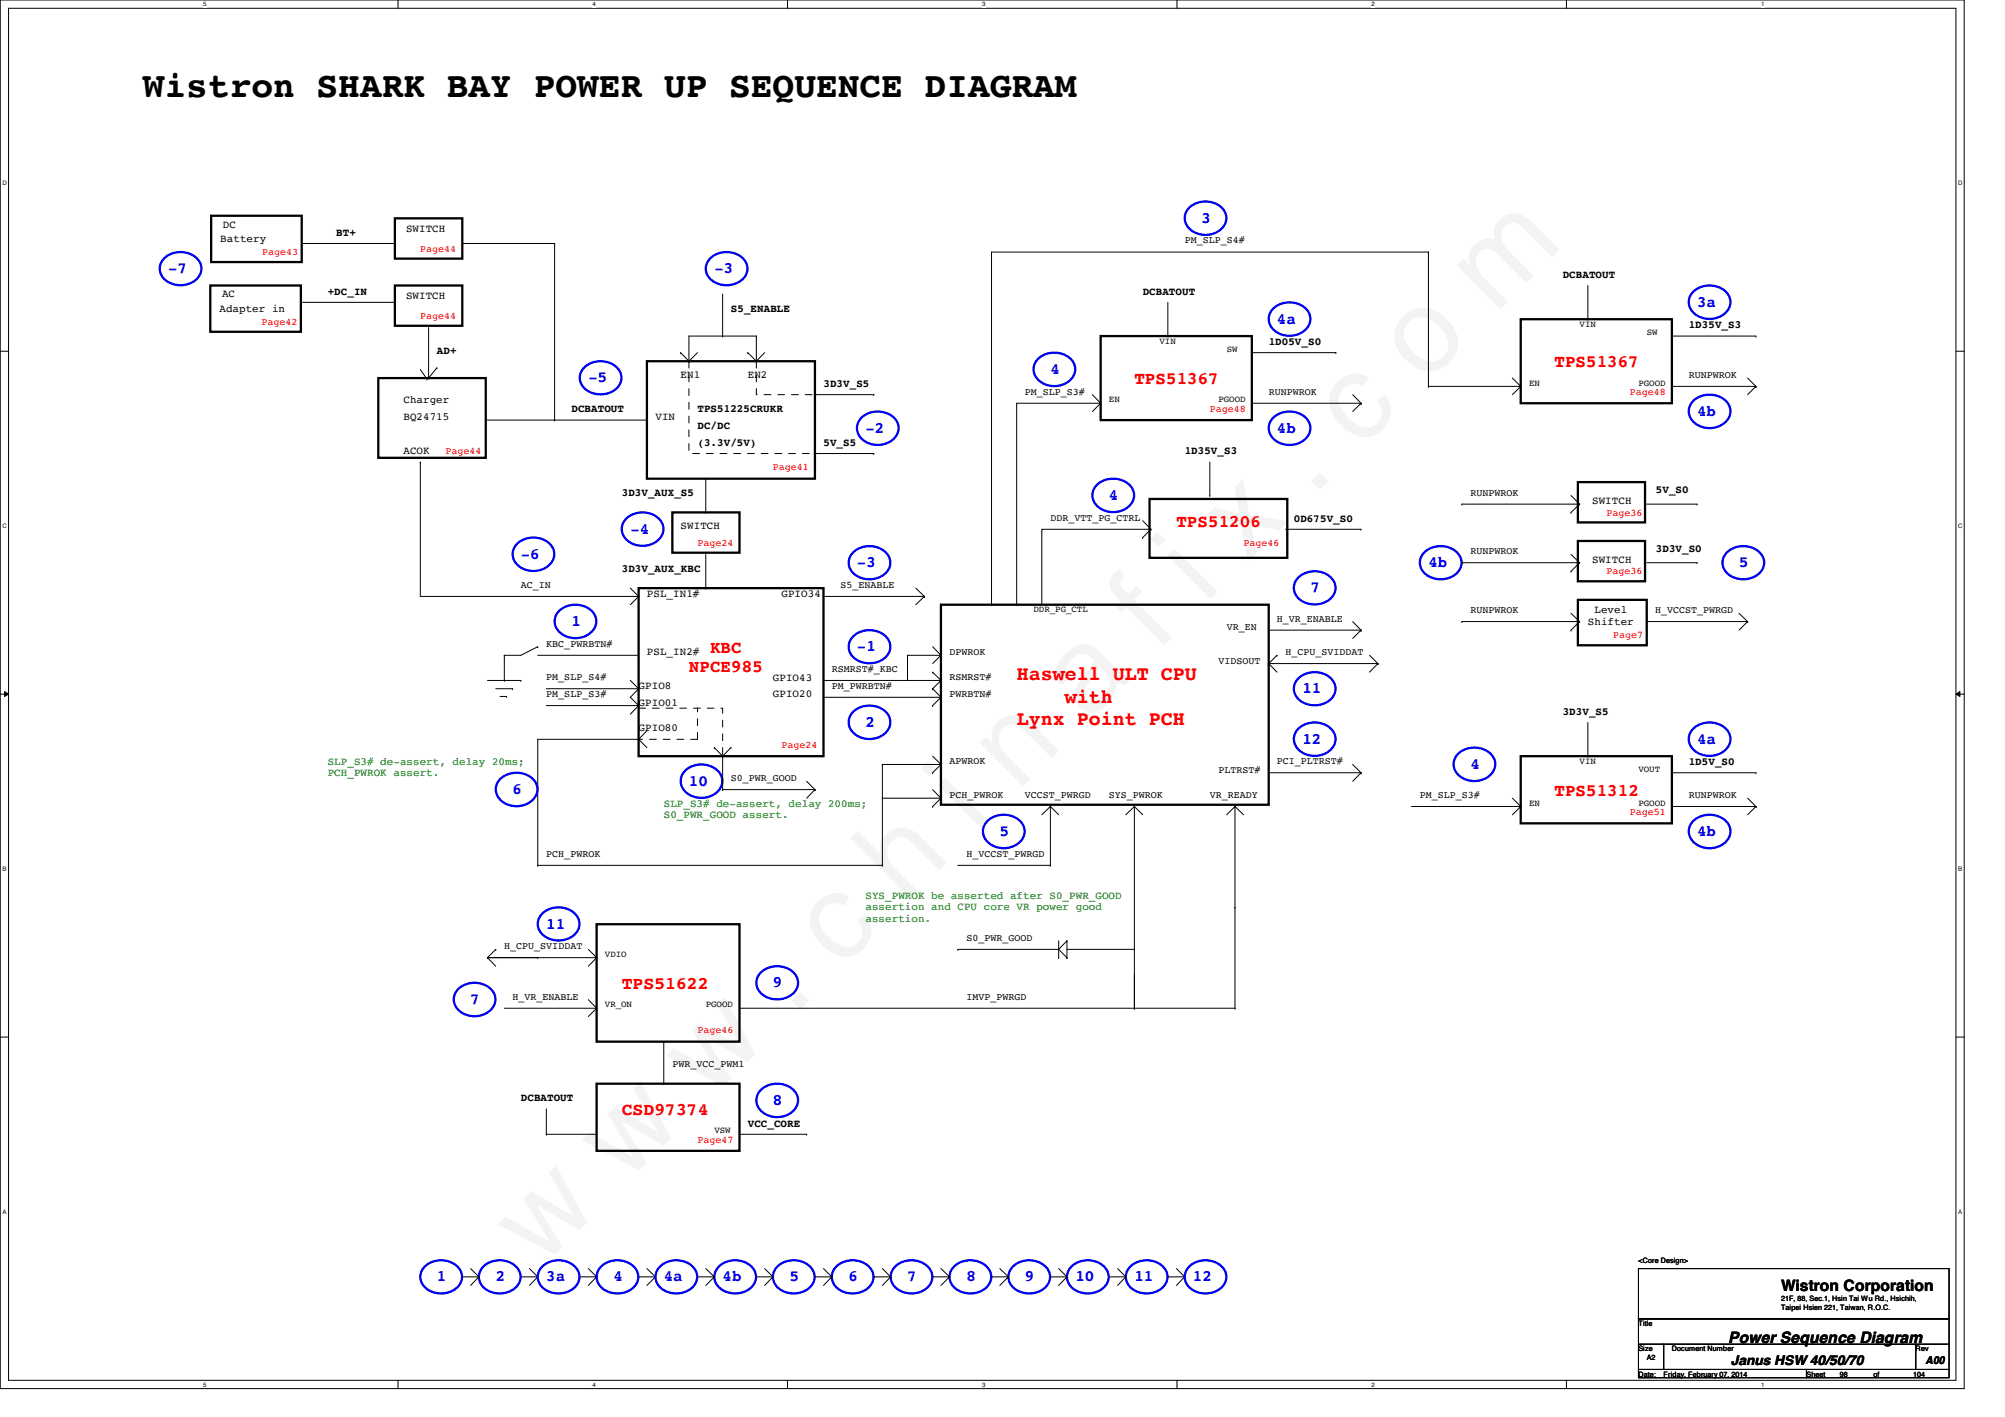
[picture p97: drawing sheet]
<svg xmlns="http://www.w3.org/2000/svg" width="297mm" height="210mm" viewBox="0 0 297 210" stroke-linecap="round" stroke-linejoin="round" font-family="sans-serif">
<defs><g id="words">
<text font-size="17.6" fill="#00f" x="80.1" y="188" transform="rotate(-45 80.1 188)">w w w . c h i n a f i x . c o m</text>
<text font-size="5.3" x="21.2" y="14.4">Wistron SHARK BAY POWER UP SEQUENCE DIAGRAM</text>
<g font-size="3" fill="#f00">
<text x="150.6" y="100.8">Haswell ULT CPU</text>
<text x="150.6" y="107.4">Lynx Point PCH</text>
<text x="157.7" y="104.1">with</text>
</g>
<g font-size="2.6" fill="#f00">
<text x="168.1" y="56.9">TPS51367</text>
<text x="230.3" y="54.4">TPS51367</text>
<text x="174.3" y="78">TPS51206</text>
<text x="102.1" y="99.6">NPCE985</text>
<text x="105.2" y="96.7">KBC</text>
<text x="230.3" y="117.9">TPS51312</text>
<text x="92.1" y="146.5">TPS51622</text>
<text x="92.1" y="165.1">CSD97374</text>
</g>
<g font-size="2.3" fill="#00f">
<text x="178" y="33">3</text>
<text x="24.9" y="40.5">-7</text>
<text x="105.8" y="40.5">-3</text>
<text x="189.2" y="47.9">4a</text>
<text x="251.4" y="45.5">3a</text>
<text x="87.2" y="56.6">-5</text>
<text x="155.6" y="55.4">4</text>
<text x="128.2" y="64.1">-2</text>
<text x="189.2" y="64.1">4b</text>
<text x="251.4" y="61.6">4b</text>
<text x="164.3" y="74.1">4</text>
<text x="77.2" y="82.8">-6</text>
<text x="93.4" y="79">-4</text>
<text x="127" y="84">-3</text>
<text x="194.2" y="87.8">7</text>
<text x="211.6" y="84">4b</text>
<text x="257.6" y="84">5</text>
<text x="84.7" y="92.8">1</text>
<text x="127" y="96.5">-1</text>
<text x="128.2" y="107.7">2</text>
<text x="193" y="102.7">11</text>
<text x="193" y="110.2">12</text>
<text x="217.8" y="113.9">4</text>
<text x="251.4" y="110.2">4a</text>
<text x="75.9" y="117.6">6</text>
<text x="102.1" y="116.4">10</text>
<text x="148.1" y="123.9">5</text>
<text x="251.4" y="123.9">4b</text>
<text x="80.9" y="137.5">11</text>
<text x="69.7" y="148.8">7</text>
<text x="114.5" y="146.3">9</text>
<text x="114.5" y="163.7">8</text>
<text x="64.7" y="189.8">1</text>
<text x="73.4" y="189.8">2</text>
<text x="80.9" y="189.8">3a</text>
<text x="90.9" y="189.8">4</text>
<text x="98.3" y="189.8">4a</text>
<text x="107.1" y="189.8">4b</text>
<text x="117" y="189.8">5</text>
<text x="125.7" y="189.8">6</text>
<text x="134.4" y="189.8">7</text>
<text x="143.2" y="189.8">8</text>
<text x="151.8" y="189.8">9</text>
<text x="159.3" y="189.8">10</text>
<text x="168.1" y="189.8">11</text>
<text x="176.7" y="189.8">12</text>
</g>
<g font-size="2.3">
<text x="263.9" y="191.3">Wistron Corporation</text>
<text x="256" y="198.9">Power Sequence Diagram</text>
</g>
<text font-size="2" x="256.4" y="202.2">Janus HSW 40/50/70</text>
<g font-size="1.6">
<text x="32.6" y="35.9">Battery</text>
<text x="33" y="33.7">DC</text>
<text x="49.8" y="34.9">BT+</text>
<text x="60.2" y="34.4">SWITCH</text>
<text x="231.5" y="41.1">DCBATOUT</text>
<text x="32.5" y="46.2">Adapter in</text>
<text x="32.9" y="44.1">AC</text>
<text x="48.6" y="43.6">+DC_IN</text>
<text x="60.2" y="44.3">SWITCH</text>
<text x="108.3" y="46.1">S5_ENABLE</text>
<text x="169.3" y="43.6">DCBATOUT</text>
<text x="64.7" y="52.4">AD+</text>
<text x="188" y="51.1">1D05V_S0</text>
<text x="250.2" y="48.6">1D35V_S3</text>
<text x="59.8" y="59.7">Charger</text>
<text x="100.8" y="56">EN1</text>
<text x="110.8" y="56">EN2</text>
<text x="122" y="57.4">3D3V_S5</text>
<text x="59.8" y="62.2">BQ24715</text>
<text x="84.7" y="61.1">DCBATOUT</text>
<text x="97.1" y="62.2">VIN</text>
<text x="103.3" y="61.1">TPS51225CRUKR</text>
<text x="103.3" y="63.6">DC/DC</text>
<text x="59.8" y="67.2">ACOK</text>
<text x="103.3" y="66">(3.3V/5V)</text>
<text x="122" y="66">5V_S5</text>
<text x="175.5" y="67.3">1D35V_S3</text>
<text x="92.1" y="73.5">3D3V_AUX_S5</text>
<text x="191.7" y="77.3">0D675V_S0</text>
<text x="235.9" y="74.7">SWITCH</text>
<text x="245.3" y="73">5V_S0</text>
<text x="100.8" y="78.4">SWITCH</text>
<text x="235.9" y="83.4">SWITCH</text>
<text x="245.3" y="81.7">3D3V_S0</text>
<text x="92.1" y="84.7">3D3V_AUX_KBC</text>
<text x="95.8" y="88.4">PSL_IN1#</text>
<text x="115.8" y="88.4">GPIO34</text>
<text x="235.2" y="92.5">Shifter</text>
<text x="236.2" y="90.8">Level</text>
<text x="95.8" y="97.1">PSL_IN2#</text>
<text x="114.5" y="100.8">GPIO43</text>
<text x="94.6" y="102.1">GPIO8</text>
<text x="94.6" y="104.6">GPIO01</text>
<text x="114.5" y="103.3">GPIO20</text>
<text x="231.5" y="105.9">3D3V_S5</text>
<text x="94.6" y="108.3">GPIO80</text>
<text x="250.2" y="113.4">1D5V_S0</text>
<text x="77.2" y="163.2">DCBATOUT</text>
<text x="110.8" y="166.9">VCC_CORE</text>
<text x="285.3" y="202.1">A00</text>
</g>
<g font-size="1.6" fill="#008000">
<text x="48.6" y="113.3">SLP_S3# de-assert, delay 20ms;</text>
<text x="48.6" y="115">PCH_PWROK assert.</text>
<text x="98.3" y="119.5">SLP_S3# de-assert, delay 200ms;</text>
<text x="98.3" y="121.2">S0_PWR_GOOD assert.</text>
<text x="128.2" y="133.2">SYS_PWROK be asserted after S0_PWR_GOOD</text>
<text x="128.2" y="134.9">assertion and CPU core VR power good</text>
<text x="128.2" y="136.6">assertion.</text>
</g>
<g font-size="1.5" fill="#f00">
<text x="38.9" y="37.8">Page43</text>
<text x="62.3" y="37.3">Page44</text>
<text x="62.3" y="47.2">Page44</text>
<text x="38.7" y="48.1">Page42</text>
<text x="241.5" y="58.5">Page48</text>
<text x="179.2" y="61">Page48</text>
<text x="66" y="67.2">Page44</text>
<text x="114.5" y="69.7">Page41</text>
<text x="238" y="76.4">Page36</text>
<text x="103.3" y="80.9">Page24</text>
<text x="184.2" y="80.9">Page46</text>
<text x="238" y="85.1">Page36</text>
<text x="239" y="94.6">Page7</text>
<text x="115.8" y="110.7">Page24</text>
<text x="241.5" y="120.7">Page51</text>
<text x="103.3" y="153">Page46</text>
<text x="103.3" y="169.2">Page47</text>
</g>
<g font-size="1.5">
<text x="175.5" y="36.1">PM_SLP_S4#</text>
<text x="151.8" y="58.5">PM_SLP_S3#</text>
<text x="188" y="58.5">RUNPWROK</text>
<text x="250.2" y="56">RUNPWROK</text>
<text x="155.6" y="77.1">DDR_VTT_PG_CTRL</text>
<text x="217.8" y="73.4">RUNPWROK</text>
<text x="217.8" y="82.1">RUNPWROK</text>
<text x="77.2" y="87.1">AC_IN</text>
<text x="124.5" y="87.1">S5_ENABLE</text>
<text x="80.9" y="95.8">KBC_PWRBTN#</text>
<text x="181.7" y="93.3">VR_EN</text>
<text x="189.2" y="92.1">H_VR_ENABLE</text>
<text x="217.8" y="90.8">RUNPWROK</text>
<text x="245.2" y="90.8">H_VCCST_PWRGD</text>
<text x="80.9" y="100.8">PM_SLP_S4#</text>
<text x="123.2" y="99.5">RSMRST#_KBC</text>
<text x="140.7" y="97">DPWROK</text>
<text x="140.7" y="100.8">RSMRST#</text>
<text x="180.5" y="98.3">VIDSOUT</text>
<text x="190.5" y="97">H_CPU_SVIDDAT</text>
<text x="80.9" y="103.3">PM_SLP_S3#</text>
<text x="123.2" y="102">PM_PWRBTN#</text>
<text x="140.7" y="103.3">PWRBTN#</text>
<text x="140.7" y="113.2">APWROK</text>
<text x="189.2" y="113.2">PCI_PLTRST#</text>
<text x="108.3" y="115.7">S0_PWR_GOOD</text>
<text x="140.7" y="118.2">PCH_PWROK</text>
<text x="151.8" y="118.2">VCCST_PWRGD</text>
<text x="164.3" y="118.2">SYS_PWROK</text>
<text x="179.2" y="118.2">VR_READY</text>
<text x="180.5" y="114.5">PLTRST#</text>
<text x="210.4" y="118.2">PM_SLP_S3#</text>
<text x="250.2" y="118.2">RUNPWROK</text>
<text x="80.9" y="126.9">PCH_PWROK</text>
<text x="143.2" y="126.9">H_VCCST_PWRGD</text>
<text x="74.7" y="140.6">H_CPU_SVIDDAT</text>
<text x="143.2" y="139.4">S0_PWR_GOOD</text>
<text x="75.9" y="148.1">H_VR_ENABLE</text>
<text x="143.2" y="148.1">IMVP_PWRGD</text>
<text x="99.6" y="158">PWR_VCC_PWM1</text>
</g>
<g font-size="1.4">
<text x="171.8" y="50.9">VIN</text>
<text x="181.7" y="52.2">SW</text>
<text x="234" y="48.4">VIN</text>
<text x="244" y="49.7">SW</text>
<text x="164.3" y="59.6">EN</text>
<text x="180.5" y="59.6">PGOOD</text>
<text x="226.5" y="57.1">EN</text>
<text x="242.7" y="57.1">PGOOD</text>
<text x="153.1" y="90.7">DDR_PG_CTL</text>
<text x="234" y="113.2">VIN</text>
<text x="226.5" y="119.4">EN</text>
<text x="242.7" y="114.4">VOUT</text>
<text x="242.7" y="119.4">PGOOD</text>
<text x="89.6" y="141.8">VDIO</text>
<text x="89.6" y="149.2">VR_ON</text>
<text x="104.6" y="149.2">PGOOD</text>
<text x="105.8" y="167.9">VSW</text>
</g>
<g font-size="1.1">
<text x="242.7" y="187.1">&lt;Core Design&gt;</text>
<text x="242.7" y="196.4">Title</text>
<text x="263.9" y="192.7">21F, 88, Sec.1, Hsin Tai Wu Rd., Hsichih,</text>
<text x="263.9" y="194.1">Taipei Hsien 221, Taiwan, R.O.C.</text>
<text x="242.7" y="200.2">Size</text>
<text x="242.7" y="203.9">Date:</text>
<text x="244" y="201.4">A2</text>
<text x="246.5" y="203.9">Friday, February 07, 2014</text>
<text x="247.7" y="200.2">Document Number</text>
<text x="267.6" y="203.9">Sheet</text>
<text x="272.6" y="203.9">98</text>
<text x="277.6" y="203.9">of</text>
<text x="283.8" y="200.2">Rev</text>
<text x="283.4" y="204">104</text>
</g>
<g font-size=".9">
<text x="30.1" y=".9">5</text>
<text x="87.8" y=".9">4</text>
<text x="145.5" y=".9">3</text>
<text x="203.2" y=".9">2</text>
<text x="260.9" y=".9">1</text>
<text x=".4" y="27.4">D</text>
<text x="290.1" y="27.4">D</text>
<text x=".4" y="78.2">C</text>
<text x="290.1" y="78.2">C</text>
<text x=".4" y="129">B</text>
<text x="290.1" y="129">B</text>
<text x=".4" y="179.8">A</text>
<text x="290.1" y="179.8">A</text>
<text x="30.1" y="205.4">5</text>
<text x="87.8" y="205.4">4</text>
<text x="145.5" y="205.4">3</text>
<text x="203.2" y="205.4">2</text>
<text x="260.9" y="205.4">1</text>
</g>
</g></defs>
<path d="M0 0h291v205.7h-291zM1.3 1.2h288.5v203.3h-288.5z" fill="none" stroke="#000" stroke-width=".15"/>
<g fill="#fff">
<path d="M30.1 .1h.5v1h-.5z"/>
<path d="M30.1 204.6h.5v1h-.5z"/>
</g>
<path d="M59 0v1.2M59 204.5v1.2" fill="none" stroke="#000" stroke-width=".15"/>
<g fill="#fff">
<path d="M87.8 .1h.5v1h-.5z"/>
<path d="M87.8 204.6h.5v1h-.5z"/>
</g>
<path d="M116.7 0v1.2M116.7 204.5v1.2" fill="none" stroke="#000" stroke-width=".15"/>
<g fill="#fff">
<path d="M145.5 .1h.5v1h-.5z"/>
<path d="M145.5 204.6h.5v1h-.5z"/>
</g>
<path d="M174.4 0v1.2M174.4 204.5v1.2" fill="none" stroke="#000" stroke-width=".15"/>
<g fill="#fff">
<path d="M203.2 .1h.5v1h-.5z"/>
<path d="M203.2 204.6h.5v1h-.5z"/>
</g>
<path d="M232.1 0v1.2M232.1 204.5v1.2" fill="none" stroke="#000" stroke-width=".15"/>
<g fill="#fff">
<path d="M260.9 .1h.5v1h-.5z"/>
<path d="M260.9 204.6h.5v1h-.5z"/>
<path d="M.4 26.6h.6v1h-.6z"/>
<path d="M290.1 26.6h.6v1h-.6z"/>
<path d="M.4 77.4h.6v1h-.6z"/>
<path d="M290.1 77.4h.6v1h-.6z"/>
</g>
<path d="M0 52h1.3M289.8 52h1.2" fill="none" stroke="#000" stroke-width=".15"/>
<g fill="#fff">
<path d="M.4 128.2h.6v1h-.6z"/>
<path d="M290.1 128.2h.6v1h-.6z"/>
</g>
<path d="M0 102.8h1.3M.7 102.4l.6 .4-.6 .4zM289.8 102.8l.6-.4v.8zM289.8 102.8h1.2" fill="none" stroke="#000" stroke-width=".15"/>
<path d="M.7 102.4l.6 .4-.6 .4zM289.8 102.8l.6-.4v.8z" fill="#000"/>
<g fill="#fff">
<path d="M.4 179h.5v1h-.5z"/>
<path d="M290.1 179h.6v1h-.6z"/>
</g>
<g fill="none" stroke="#000" stroke-width=".15">
<path d="M44.8 36.1h13.7M58.5 36.1h.1M211.6 37.3h-64.7v52.3M44.8 44.8h13.7M58.5 44.8h.1M62.3 54.7l.9 1.4M63.2 56.1h.1M63.5 56h.1M63.5 48.5v7.5M64.7 54.5h.1M64.7 54.5l-1.2 1.5M150.6 59.7v29.9"/>
<path d="M247.7 57.2h12.4M247.7 49.8h12.4M258.9 56l1.2 1.2M260.1 57.2h.1M260.1 49.8h.1M260.1 57.2l-1.2 1.3M62.3 68.5h.1M62.3 68.5v19.8h32.3M244 74.7h7.4M251.4 74.7h.1M244 92.1h.1M244 92.1h14.9"/>
<path d="M244 83.4h7.4M251.4 83.4h.1M257.6 90.8l1.3 1.3M258.9 92.1h.1M258.9 92.1l-1.3 1.2M168.1 119.5v29.9v-5M247.7 114.5h12.4M247.7 119.5h12.4M258.9 118.2l1.2 1.3M260.1 114.5h.1M260.1 119.5h.1M260.1 119.5l-1.2 1.2"/>
<path d="M79.7 128.2h51M0 153.6h1.3M109.6 149.4h58.5M289.8 153.6h1.2M242.7 187.9h46.1v7.5h-46.1zM242.7 195.4h46.1v3.7h-46.1zM242.7 199.1h3.8v3.8h-3.8zM246.5 199.1h37.3v3.8h-37.3zM283.8 199.1h5v3.8h-5zM242.7 202.9h24.9v1.2h-24.9zM267.6 202.9h21.2v1.2h-21.2z"/>
</g>
<path d="M31.3 32h13.4v6.8h-13.4zM58.5 32.3h10v6h-10zM31.2 42.3h13.4v6.8h-13.4zM56 56h16v11.8h-16zM58.5 42.3h10v6h-10zM225.3 47.3h22.4v12.4h-22.4zM233.8 71.4h9.9v6h-9.9zM139.4 89.6h48.6v29.6h-48.6zM233.8 88.9h10.2v6.7h-10.2zM233.8 80.1h9.9v6h-9.9zM225.3 112h22.4v10h-22.4z" fill="none" stroke="#000" stroke-width=".34"/>
<path d="M24.3 38.3a3.6 3.6 0 0 1 5.2 .4 2.23 2.23 0 0 1-1.4 3.3 3.3 3.3 0 0 1-4.4-1.6 2.1 2.1 0 0 1 .6-2.1zM250.9 59.4a3.6 3.6 0 0 1 5.2 .4 2.27 2.27 0 0 1-1.5 3.4 3.3 3.3 0 0 1-4.3-1.7 2.1 2.1 0 0 1 .6-2.1zM250.9 43.2a3.6 3.6 0 0 1 5.2 .5 2.27 2.27 0 0 1-1.5 3.3 3.3 3.3 0 0 1-4.3-1.7 2.1 2.1 0 0 1 .6-2.1zM255.9 81.8a3.6 3.6 0 0 1 5.1 .5 2.23 2.23 0 0 1-1.4 3.3 3.3 3.3 0 0 1-4.3-1.7 2.1 2.1 0 0 1 .6-2.1zM250.9 107.9a3.6 3.6 0 0 1 5.2 .5 2.27 2.27 0 0 1-1.5 3.3 3.3 3.3 0 0 1-4.3-1.7 2.1 2.1 0 0 1 .6-2.1zM250.9 121.6a3.6 3.6 0 0 1 5.2 .5 2.27 2.27 0 0 1-1.5 3.3 3.3 3.3 0 0 1-4.3-1.7 2.1 2.1 0 0 1 .6-2.1zM67.9 146.5a3.6 3.6 0 0 1 5.2 .5 2.27 2.27 0 0 1-1.4 3.3 3.3 3.3 0 0 1-4.4-1.7 2.1 2.1 0 0 1 .6-2.1zM62.9 187.6a3.6 3.6 0 0 1 5.2 .5 2.23 2.23 0 0 1-1.4 3.3 3.3 3.3 0 0 1-4.4-1.7 2.1 2.1 0 0 1 .6-2.1z" fill="none" stroke="#00f" stroke-width=".34"/>
<use href="#words"/>
</svg>
